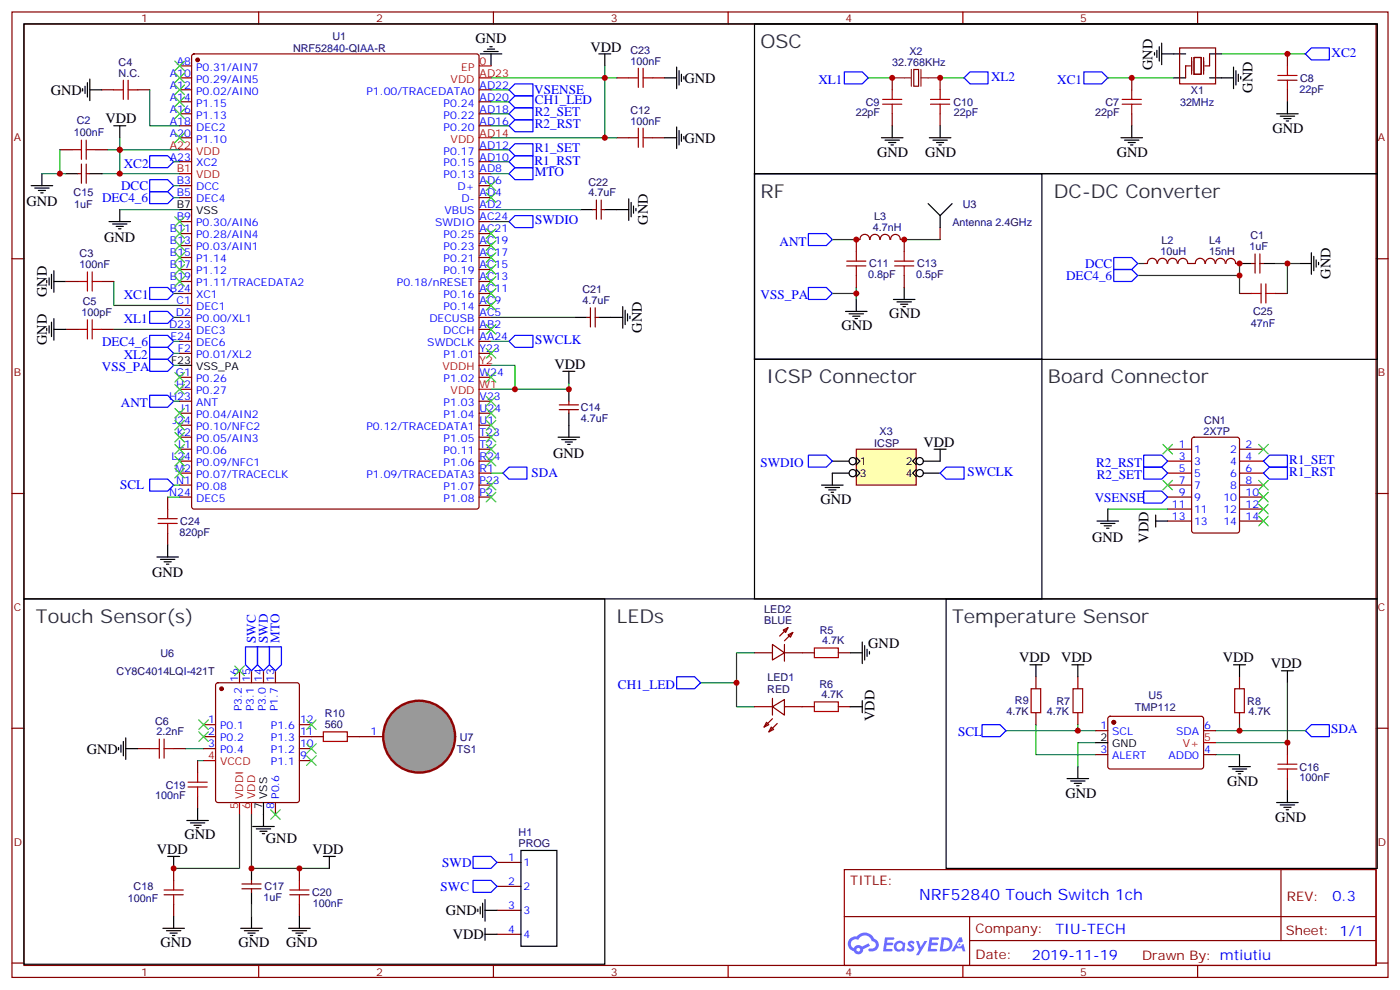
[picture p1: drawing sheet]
<svg xmlns="http://www.w3.org/2000/svg" width="412mm" height="292mm" viewBox="0 0 412 292" stroke-linecap="round" stroke-linejoin="round" font-family="sans-serif">
<defs><g id="words">
<g font-size="5.6" fill="#333">
<text x="224" y="14.1">OSC</text>
<text x="224" y="58.2">RF</text>
<text x="310.4" y="58.2">DC-DC Converter</text>
<text x="225.8" y="112.9">ICSP Connector</text>
<text x="308.7" y="112.9">Board Connector</text>
<text x="10.6" y="183.4">Touch Sensor(s)</text>
<text x="181.7" y="183.4">LEDs</text>
<text x="280.5" y="183.4">Temperature Sensor</text>
</g>
<text font-size="4.6" fill="#00f" x="270.8" y="265.1">NRF52840 Touch Switch 1ch</text>
<g font-size="4.2">
<text x="140.1" y="12.7">GND</text>
<text x="173.9" y="15.2">VDD</text>
<text x="339.5" y="20.6" transform="rotate(-90 339.5 20.6)">GND</text>
<text x="15" y="27.9">GND</text>
<text x="201.6" y="24.4">GND</text>
<text x="368.9" y="27.3" transform="rotate(-90 368.9 27.3)">GND</text>
<text x="31" y="36.3">VDD</text>
<text x="374.9" y="39.1">GND</text>
<text x="201.6" y="42">GND</text>
<text x="258.4" y="46.2">GND</text>
<text x="272.5" y="46.2">GND</text>
<text x="329" y="46.1">GND</text>
<text x="7.8" y="60.8">GND</text>
<text x="30.7" y="71.3">GND</text>
<text x="190.8" y="66.2" transform="rotate(-90 190.8 66.2)">GND</text>
<text x="391.9" y="82.1" transform="rotate(-90 391.9 82.1)">GND</text>
<text x="13.8" y="87.5" transform="rotate(-90 13.8 87.5)">GND</text>
<text x="262" y="93.7">GND</text>
<text x="13.8" y="101.6" transform="rotate(-90 13.8 101.6)">GND</text>
<text x="189" y="97.9" transform="rotate(-90 189 97.9)">GND</text>
<text x="247.9" y="97.3">GND</text>
<text x="163.3" y="108.7">VDD</text>
<text x="272" y="131.5">VDD</text>
<text x="163" y="134.8">GND</text>
<text x="241.7" y="148.4">GND</text>
<text x="321.7" y="159.5">GND</text>
<text x="338.3" y="159.8" transform="rotate(-90 338.3 159.8)">VDD</text>
<text x="44.8" y="170">GND</text>
<text x="255.8" y="190.8">GND</text>
<text x="300.2" y="195.1">VDD</text>
<text x="312.6" y="195.1">VDD</text>
<text x="360.2" y="195.1">VDD</text>
<text x="374.3" y="196.8">VDD</text>
<text x="257.6" y="212.3" transform="rotate(-90 257.6 212.3)">VDD</text>
<text x="25.6" y="221.9">GND</text>
<text x="361.5" y="231.4">GND</text>
<text x="313.8" y="234.9">GND</text>
<text x="375.6" y="242">GND</text>
<text x="46.2" y="251.5">VDD</text>
<text x="54.3" y="247.2">GND</text>
<text x="78.3" y="248.3">GND</text>
<text x="92.1" y="251.5">VDD</text>
<text x="131.3" y="269.5">GND</text>
<text x="47.3" y="279">GND</text>
<text x="70.2" y="279">GND</text>
<text x="84.3" y="279">GND</text>
<text x="133.4" y="276.6">VDD</text>
</g>
<g font-size="4.2" fill="#00f">
<text x="392.5" y="265.4">0.3</text>
<text x="310.9" y="274.9">TIU-TECH</text>
<text x="304" y="282.7">2019-11-19</text>
</g>
<g font-size="3.9" fill="#00f">
<text x="392.3" y="16.7">XC2</text>
<text x="291.9" y="23.8">XL2</text>
<text x="157.4" y="27.6">VSENSE</text>
<text x="241.1" y="24.7">XL1</text>
<text x="311.4" y="24.7">XC1</text>
<text x="157.5" y="34.2">R2_SET</text>
<text x="157.6" y="30.7">CH1_LED</text>
<text x="157.5" y="37.7">R2_RST</text>
<text x="157.5" y="44.9">R1_SET</text>
<text x="36.4" y="49.4">XC2</text>
<text x="157.5" y="48.5">R1_RST</text>
<text x="157.5" y="51.8">MTO</text>
<text x="30.1" y="59.4">DEC4_6</text>
<text x="35.7" y="55.9">DCC</text>
<text x="157.7" y="66.1">SWDIO</text>
<text x="229.6" y="72.3">ANT</text>
<text x="314" y="82.4">DEC4_6</text>
<text x="319.7" y="78.8">DCC</text>
<text x="36.4" y="88.2">XC1</text>
<text x="224.1" y="88.2">VSS_PA</text>
<text x="36.5" y="95.2">XL1</text>
<text x="30.1" y="101.8">DEC4_6</text>
<text x="157.7" y="101.4">SWCLK</text>
<text x="36.5" y="105.8">XL2</text>
<text x="30" y="109.4">VSS_PA</text>
<text x="35.6" y="119.9">ANT</text>
<text x="224" y="137.5">SWDIO</text>
<text x="322.9" y="137.6">R2_RST</text>
<text x="379.8" y="136.5">R1_SET</text>
<text x="156.6" y="140.6">SDA</text>
<text x="285" y="140.2">SWCLK</text>
<text x="323.1" y="141.1">R2_SET</text>
<text x="379.8" y="140.1">R1_RST</text>
<text x="35.4" y="144.1">SCL</text>
<text x="322.5" y="147.7">VSENSE</text>
<text x="75.3" y="189.3" transform="rotate(-90 75.3 189.3)">SWC</text>
<text x="78.8" y="189.3" transform="rotate(-90 78.8 189.3)">SWD</text>
<text x="82.4" y="189.3" transform="rotate(-90 82.4 189.3)">MTO</text>
<text x="182" y="202.8">CH1_LED</text>
<text x="392.1" y="215.9">SDA</text>
<text x="282.2" y="216.8">SCL</text>
<text x="130.3" y="255.2">SWD</text>
<text x="129.8" y="262.3">SWC</text>
</g>
<g font-size="3.9" fill="#800">
<text x="250.5" y="260.7">TITLE:</text>
<text x="379.1" y="265.4">REV:</text>
<text x="287.4" y="274.9">Company:</text>
<text x="378.7" y="275.5">Sheet: 1/1</text>
<text x="287.4" y="282.6">Date:</text>
<text x="336.4" y="282.7">Drawn By: mtiutiu</text>
</g>
<g font-size="3.2" fill="#800">
<text x="41.6" y="6.5">1</text>
<text x="110.8" y="6.5">2</text>
<text x="179.9" y="6.5">3</text>
<text x="249.1" y="6.5">4</text>
<text x="318.2" y="6.5">5</text>
<text x="4.1" y="41.6">A</text>
<text x="405.9" y="41.6">A</text>
<text x="4.1" y="110.8">B</text>
<text x="405.9" y="110.8">B</text>
<text x="4.1" y="179.9">C</text>
<text x="405.9" y="179.9">C</text>
<text x="4.1" y="249.1">D</text>
<text x="405.9" y="249.1">D</text>
<text x="41.6" y="287.3">1</text>
<text x="110.8" y="287.3">2</text>
<text x="179.9" y="287.3">3</text>
<text x="249.1" y="287.3">4</text>
<text x="318.2" y="287.3">5</text>
</g>
<g font-size="3.2" fill="#000080">
<text x="98" y="11.6">U1</text>
<text x="86.3" y="15.3">NRF52840-QIAA-R</text>
<text x="185.7" y="15.8">C23</text>
<text x="267.9" y="16.2">X2</text>
<text x="34.9" y="22.6">N.C.</text>
<text x="34.9" y="19.4">C4</text>
<text x="185.7" y="19.1">100nF</text>
<text x="262.8" y="19.4">32.768KHz</text>
<text x="350.8" y="27.6">X1</text>
<text x="382.8" y="27.3">22pF</text>
<text x="382.9" y="24.1">C8</text>
<text x="185.7" y="33.5">C12</text>
<text x="252.1" y="34.3">22pF</text>
<text x="255.1" y="31.1">C9</text>
<text x="280.9" y="31.1">C10</text>
<text x="281" y="34.3">22pF</text>
<text x="322.6" y="34.3">22pF</text>
<text x="325.6" y="31.1">C7</text>
<text x="347.6" y="31.1">32MHz</text>
<text x="21.7" y="40">100nF</text>
<text x="22.6" y="36.4">C2</text>
<text x="185.7" y="36.7">100nF</text>
<text x="21.7" y="57.6">C15</text>
<text x="173.4" y="57.9">4.7uF</text>
<text x="173.4" y="54.6">C22</text>
<text x="21.8" y="61.2">1uF</text>
<text x="257.5" y="64.8">L3</text>
<text x="283.6" y="61.1">U3</text>
<text x="257.1" y="68">4.7nH</text>
<text x="280.6" y="66.5">Antenna 2.4GHz</text>
<text x="342.2" y="71.8">L2</text>
<text x="356.1" y="71.8">L4</text>
<text x="368.3" y="70.5">C1</text>
<text x="23.4" y="75.8">C3</text>
<text x="341.8" y="75">10uH</text>
<text x="356.2" y="75">15nH</text>
<text x="368.1" y="73.7">1uF</text>
<text x="23.4" y="79">100nF</text>
<text x="255.8" y="82">0.8pF</text>
<text x="256" y="78.7">C11</text>
<text x="269.9" y="82">0.5pF</text>
<text x="270.1" y="78.7">C13</text>
<text x="24.4" y="90">C5</text>
<text x="171.6" y="89.6">4.7uF</text>
<text x="171.6" y="86.4">C21</text>
<text x="24" y="93.1">100pF</text>
<text x="369.2" y="92.8">C25</text>
<text x="368.5" y="96.4">47nF</text>
<text x="171.1" y="124.2">4.7uF</text>
<text x="171.1" y="121.1">C14</text>
<text x="354.7" y="124.8">CN1</text>
<text x="257.5" y="131.8">ICSP</text>
<text x="259.1" y="128.1">X3</text>
<text x="354.5" y="128.2">2X7P</text>
<text x="53.1" y="154.6">C24</text>
<text x="52.9" y="157.8">820pF</text>
<text x="225.1" y="183.8">BLUE</text>
<text x="225.1" y="180.6">LED2</text>
<text x="241.5" y="186.6">R5</text>
<text x="242.2" y="189.8">4.7K</text>
<text x="47.3" y="193.4">U6</text>
<text x="34.3" y="198.7">CY8C4014LQI-421T</text>
<text x="226.1" y="200.6">LED1</text>
<text x="241.4" y="202.5">R6</text>
<text x="226" y="204.1">RED</text>
<text x="241.9" y="205.7">4.7K</text>
<text x="299" y="207.5">R9</text>
<text x="311.2" y="207.6">R7</text>
<text x="334.3" y="209.3">TMP112</text>
<text x="338.3" y="205.8">U5</text>
<text x="367.4" y="207.6">R8</text>
<text x="45.7" y="213.4">C6</text>
<text x="95.7" y="214.5">560</text>
<text x="95.7" y="211.3">R10</text>
<text x="296.5" y="210.7">4.7K</text>
<text x="308.3" y="210.7">4.7K</text>
<text x="367.8" y="210.7">4.7K</text>
<text x="46.1" y="216.6">2.2nF</text>
<text x="134.6" y="221.6">TS1</text>
<text x="135.4" y="218.1">U7</text>
<text x="382.8" y="227">C16</text>
<text x="48.9" y="232.2">C19</text>
<text x="382.8" y="230.1">100nF</text>
<text x="45.7" y="235.4">100nF</text>
<text x="152.8" y="249.3">PROG</text>
<text x="152.8" y="246.2">H1</text>
<text x="39.4" y="262.2">C18</text>
<text x="77.9" y="262.2">C17</text>
<text x="91.9" y="264">C20</text>
<text x="37.6" y="265.7">100nF</text>
<text x="77.6" y="265.4">1uF</text>
<text x="92.1" y="267.1">100nF</text>
</g>
<g font-size="3.2" fill="#00f">
<text x="50.1" y="22.6">A10</text>
<text x="52.1" y="19.1">A8</text>
<text x="57.7" y="20.8">P0.31/AIN7</text>
<text x="50.1" y="26.1">A12</text>
<text x="50.1" y="29.6">A14</text>
<text x="57.7" y="24.3">P0.29/AIN5</text>
<text x="57.7" y="27.9">P0.02/AIN0</text>
<text x="107.9" y="27.9">P1.00/TRACEDATA0</text>
<text x="141.3" y="29.6">AD20</text>
<text x="141.3" y="26.1">AD22</text>
<text x="50.1" y="33.2">A16</text>
<text x="57.7" y="31.4">P1.15</text>
<text x="57.7" y="34.9">P1.13</text>
<text x="130.7" y="34.9">P0.22</text>
<text x="130.7" y="31.4">P0.24</text>
<text x="141.3" y="33.2">AD18</text>
<text x="50.1" y="36.7">A18</text>
<text x="50.1" y="40.2">A20</text>
<text x="57.7" y="38.5">DEC2</text>
<text x="57.7" y="42">P1.10</text>
<text x="130.7" y="38.5">P0.20</text>
<text x="141.3" y="36.7">AD16</text>
<text x="50.1" y="47.3">A23</text>
<text x="130.7" y="45.5">P0.17</text>
<text x="141.3" y="47.3">AD10</text>
<text x="141.3" y="43.7">AD12</text>
<text x="57.7" y="49">XC2</text>
<text x="130.7" y="52.6">P0.13</text>
<text x="130.7" y="49">P0.15</text>
<text x="141.3" y="50.8">AD8</text>
<text x="52.1" y="54.3">B3</text>
<text x="52.1" y="57.9">B5</text>
<text x="57.7" y="56.1">DCC</text>
<text x="57.7" y="59.6">DEC4</text>
<text x="134.8" y="56.1">D+</text>
<text x="135.9" y="59.6">D-</text>
<text x="141.3" y="57.9">AD4</text>
<text x="141.3" y="54.3">AD6</text>
<text x="52.1" y="64.9">B9</text>
<text x="131" y="63.1">VBUS</text>
<text x="141.3" y="64.9">AC24</text>
<text x="141.3" y="61.4">AD2</text>
<text x="50.1" y="68.4">B11</text>
<text x="50.1" y="72">B13</text>
<text x="57.7" y="66.7">P0.30/AIN6</text>
<text x="57.7" y="70.2">P0.28/AIN4</text>
<text x="128.2" y="66.7">SWDIO</text>
<text x="130.7" y="70.2">P0.25</text>
<text x="141.3" y="72">AC19</text>
<text x="141.3" y="68.4">AC21</text>
<text x="50.1" y="75.5">B15</text>
<text x="57.7" y="73.7">P0.03/AIN1</text>
<text x="57.7" y="77.3">P1.14</text>
<text x="130.7" y="77.3">P0.21</text>
<text x="130.7" y="73.7">P0.23</text>
<text x="141.3" y="75.5">AC17</text>
<text x="50.1" y="79">B17</text>
<text x="50.1" y="82.6">B19</text>
<text x="57.7" y="80.8">P1.12</text>
<text x="130.7" y="80.8">P0.19</text>
<text x="141.3" y="82.6">AC13</text>
<text x="141.3" y="79">AC15</text>
<text x="50.1" y="86.1">B24</text>
<text x="52" y="89.6">C1</text>
<text x="57.7" y="84.3">P1.11/TRACEDATA2</text>
<text x="57.7" y="87.8">XC1</text>
<text x="116.9" y="84.3">P0.18/nRESET</text>
<text x="130.7" y="87.8">P0.16</text>
<text x="141.3" y="89.6">AC9</text>
<text x="141.3" y="86.1">AC11</text>
<text x="51.8" y="93.1">D2</text>
<text x="57.7" y="91.4">DEC1</text>
<text x="57.7" y="94.9">P0.00/XL1</text>
<text x="126.5" y="94.9">DECUSB</text>
<text x="130.7" y="91.4">P0.14</text>
<text x="141.3" y="93.1">AC5</text>
<text x="49.8" y="96.7">D23</text>
<text x="50.2" y="100.2">E24</text>
<text x="57.7" y="98.4">DEC3</text>
<text x="57.7" y="102">DEC6</text>
<text x="125.9" y="102">SWDCLK</text>
<text x="130.5" y="98.4">DCCH</text>
<text x="141.3" y="100.2">AA24</text>
<text x="141.3" y="96.7">AB2</text>
<text x="52.4" y="103.7">F2</text>
<text x="57.7" y="105.5">P0.01/XL2</text>
<text x="130.7" y="105.5">P1.01</text>
<text x="141.3" y="103.7">Y23</text>
<text x="51.8" y="110.8">G1</text>
<text x="57.7" y="112.5">P0.26</text>
<text x="130.7" y="112.5">P1.02</text>
<text x="141.3" y="110.8">W24</text>
<text x="49.9" y="117.8">H23</text>
<text x="51.9" y="114.3">H2</text>
<text x="57.7" y="116.1">P0.27</text>
<text x="57.7" y="119.6">ANT</text>
<text x="130.7" y="119.6">P1.03</text>
<text x="141.3" y="117.8">V23</text>
<text x="50.8" y="124.9">J24</text>
<text x="52.8" y="121.4">J1</text>
<text x="57.7" y="123.1">P0.04/AIN2</text>
<text x="130.7" y="123.1">P1.04</text>
<text x="141.3" y="124.9">U1</text>
<text x="141.3" y="121.4">U24</text>
<text x="52.1" y="128.4">K2</text>
<text x="52.5" y="131.9">L1</text>
<text x="57.7" y="126.6">P0.10/NFC2</text>
<text x="57.7" y="130.2">P0.05/AIN3</text>
<text x="107.9" y="126.6">P0.12/TRACEDATA1</text>
<text x="130.7" y="130.2">P1.05</text>
<text x="141.3" y="131.9">T2</text>
<text x="141.3" y="128.4">T23</text>
<text x="347.2" y="131.9">1</text>
<text x="366.9" y="131.9">2</text>
<text x="50.5" y="135.5">L24</text>
<text x="57.7" y="133.7">P0.06</text>
<text x="57.7" y="137.2">P0.09/NFC1</text>
<text x="130.7" y="137.2">P1.06</text>
<text x="130.7" y="133.7">P0.11</text>
<text x="141.3" y="135.5">R24</text>
<text x="347.2" y="135.5">3</text>
<text x="351.7" y="133.3">1</text>
<text x="351.7" y="136.9">3</text>
<text x="362.4" y="133.3">2</text>
<text x="362.4" y="136.9">4</text>
<text x="366.9" y="135.5">4</text>
<text x="51.6" y="139">M2</text>
<text x="51.9" y="142.5">N1</text>
<text x="57.7" y="140.8">P0.07/TRACECLK</text>
<text x="107.9" y="140.8">P1.09/TRACEDATA3</text>
<text x="141.3" y="142.5">P23</text>
<text x="141.3" y="139">R1</text>
<text x="347.2" y="139">5</text>
<text x="347.2" y="142.5">7</text>
<text x="351.7" y="140.4">5</text>
<text x="351.7" y="143.9">7</text>
<text x="362.4" y="140.4">6</text>
<text x="362.4" y="143.9">8</text>
<text x="366.9" y="139">6</text>
<text x="366.9" y="142.5">8</text>
<text x="49.9" y="146.1">N24</text>
<text x="57.7" y="144.3">P0.08</text>
<text x="57.7" y="147.8">DEC5</text>
<text x="130.7" y="147.8">P1.08</text>
<text x="130.7" y="144.3">P1.07</text>
<text x="141.3" y="146.1">P2</text>
<text x="345.2" y="149.6">11</text>
<text x="347.2" y="146.1">9</text>
<text x="351.7" y="147.5">9</text>
<text x="360.4" y="147.5">10</text>
<text x="366.9" y="146.1">10</text>
<text x="366.9" y="149.6">12</text>
<text x="345.2" y="153.1">13</text>
<text x="351.7" y="151">11</text>
<text x="351.7" y="154.5">13</text>
<text x="360.4" y="151">12</text>
<text x="360.4" y="154.5">14</text>
<text x="366.9" y="153.1">14</text>
<text x="70.2" y="200.9" transform="rotate(-90 70.2 200.9)">16</text>
<text x="73.7" y="200.9" transform="rotate(-90 73.7 200.9)">15</text>
<text x="77.3" y="200.9" transform="rotate(-90 77.3 200.9)">14</text>
<text x="80.8" y="200.9" transform="rotate(-90 80.8 200.9)">13</text>
<text x="71.3" y="209.5" transform="rotate(-90 71.3 209.5)">P3.2</text>
<text x="74.8" y="209.5" transform="rotate(-90 74.8 209.5)">P3.1</text>
<text x="78.3" y="209.5" transform="rotate(-90 78.3 209.5)">P3.0</text>
<text x="81.8" y="209.5" transform="rotate(-90 81.8 209.5)">P1.7</text>
<text x="61.3" y="213.1">1</text>
<text x="64.8" y="214.8">P0.1</text>
<text x="79.8" y="214.8">P1.6</text>
<text x="88.4" y="213.1">12</text>
<text x="324.1" y="214.8">1</text>
<text x="354.7" y="214.8">6</text>
<text x="61.3" y="216.6">2</text>
<text x="61.3" y="220.1">3</text>
<text x="64.8" y="218.4">P0.2</text>
<text x="64.8" y="221.9">P0.4</text>
<text x="79.8" y="221.9">P1.2</text>
<text x="79.8" y="218.4">P1.3</text>
<text x="88.4" y="220.1">10</text>
<text x="88.4" y="216.6">11</text>
<text x="109.1" y="216.6">1</text>
<text x="324.1" y="221.9">3</text>
<text x="327.6" y="216.6">SCL</text>
<text x="346.5" y="216.6">SDA</text>
<text x="354.7" y="221.9">4</text>
<text x="79.8" y="225.4">P1.1</text>
<text x="88.4" y="223.7">9</text>
<text x="327.6" y="223.7">ALERT</text>
<text x="344.2" y="223.7">ADD0</text>
<text x="80.8" y="238.2" transform="rotate(-90 80.8 238.2)">8</text>
<text x="82.2" y="235.3" transform="rotate(-90 82.2 235.3)">P0.6</text>
<text x="149.7" y="253.6">1</text>
<text x="154.2" y="255.1">1</text>
<text x="149.7" y="260.7">2</text>
<text x="154.2" y="262.1">2</text>
<text x="149.7" y="267.8">3</text>
<text x="154.2" y="269.2">3</text>
<text x="149.7" y="274.8">4</text>
<text x="154.2" y="276.2">4</text>
</g>
<g font-size="3.2" fill="#f00">
<text x="135.9" y="20.8">EP</text>
<text x="141.3" y="22.6">AD23</text>
<text x="141.3" y="19.1">0</text>
<text x="132.7" y="24.3">VDD</text>
<text x="132.7" y="42">VDD</text>
<text x="141.3" y="40.2">AD14</text>
<text x="50.1" y="43.7">A22</text>
<text x="57.7" y="45.5">VDD</text>
<text x="52.1" y="50.8">B1</text>
<text x="57.7" y="52.6">VDD</text>
<text x="141.3" y="107.2">Y2</text>
<text x="130.4" y="109">VDDH</text>
<text x="132.7" y="116.1">VDD</text>
<text x="141.3" y="114.3">W1</text>
<text x="348.5" y="220.1">V+</text>
<text x="354.7" y="218.4">5</text>
<text x="61.3" y="223.7">4</text>
<text x="64.8" y="225.4">VCCD</text>
<text x="70.2" y="238.2" transform="rotate(-90 70.2 238.2)">5</text>
<text x="71.6" y="235.3" transform="rotate(-90 71.6 235.3)">VDDI</text>
<text x="73.7" y="238.2" transform="rotate(-90 73.7 238.2)">6</text>
<text x="75.1" y="235.3" transform="rotate(-90 75.1 235.3)">VDD</text>
</g>
<g font-size="3.2">
<text x="52.1" y="61.4">B7</text>
<text x="57.7" y="63.1">VSS</text>
<text x="50.4" y="107.2">F23</text>
<text x="57.7" y="109">VSS_PA</text>
<text x="253.3" y="136.9">1</text>
<text x="266.8" y="136.9">2</text>
<text x="253.3" y="140.4">3</text>
<text x="266.8" y="140.4">4</text>
<text x="324.1" y="218.4">2</text>
<text x="327.6" y="220.1">GND</text>
<text x="77.3" y="238.2" transform="rotate(-90 77.3 238.2)">7</text>
<text x="78.7" y="235.3" transform="rotate(-90 78.7 235.3)">VSS</text>
</g>
</g></defs>
<g fill="none" stroke="#870000" stroke-width=".35">
<path d="M3.5 3.5h405.4v284.4h-405.4zM7.1 7.1h398.2v277.2h-398.2zM76.2 3.5v3.6M145.3 3.5v3.6M214.5 3.5v3.6M283.6 3.5v3.6M352.8 3.5v3.6M3.5 76.2h3.6M405.3 76.2h3.6M3.5 145.3h3.6M405.3 145.3h3.6M3.5 214.5h3.6"/>
<path d="M405.3 214.5h3.6M248.7 256.1h156.6v28.2h-156.6zM377.3 256.1v20.9M248.7 270h156.5M285.6 277h119.6M285.6 270v14.1M3.5 283.6h3.6M76.2 284.3v3.6M145.3 284.3v3.6M214.5 284.3v3.6M283.6 284.3v3.6M352.8 284.3v3.6"/>
<path d="M405.3 283.6h3.6"/>
</g>
<g fill="#5487ff">
<path d="M267.7 277.3a1.22 1.22 0 0 1 1.7 .3l-.4 .5a.47 .47 0 0 0-.3-.4 .47 .47 0 0 0-.5 .2l.1 .3a1.14 1.14 0 0 1 .8 1.7 1.14 1.14 0 0 1-1.9 0l-.2-.2 .5-.5 .7 .4a.29 .29 0 0 0 .3-.3 .29 .29 0 0 0-.2-.3 1.04 1.04 0 0 1-.6-1.7z"/>
<path d="M260.7 276h2.4l.3 .2-.2 .5-1.8 .1-.1 .8h1.5l.3 .4-.3 .4h-1.6l-.2 1.1h1.7l.2 .3-.2 .3-2.6 .1z"/>
<path d="M273.8 276h2.4l.3 .2-.1 .5-1.8 .1-.2 .8h1.6l.3 .4-.4 .4h-1.6l-.1 1.1h1.7l.2 .3-.2 .3-2.6 .1z"/>
<path d="M282.6 276.1h.7l.3 1.2-.6 .3a.69 .69 0 0 0-1 .3 .69 .69 0 0 0 .4 1 .69 .69 0 0 0 .9-.7l.5-.2 .6 2.2h-.8l-.2-.9h-1.8l-.5 .9h-.8z"/>
<path d="M269.8 277.1h.8l.6 1.8 1.1-1.8h.9l-2.6 4.2h-.8l.9-1.5z"/>
<path d="M277.4 276.1l-.6 4.1h1.3a2.11 2.11 0 0 0 2.5-2.1 2.11 2.11 0 0 0-2.5-2zM278.1 276.8a1.39 1.39 0 0 1 1.7 1.4 1.39 1.39 0 0 1-1.8 1.3h-.3z"/>
<path d="M263.7 277.7a1.54 1.54 0 0 0-.1 2.1 1.54 1.54 0 0 0 2.2 .2l.6 .2 .3-2.3-.2-.2-.4-.1a1.49 1.49 0 0 0-2.4 .1zM264 278.7a.94 .94 0 0 1 1.8 0 .94 .94 0 0 1-1.8 0z"/>
<path d="M250.4 276.4a2.18 2.18 0 0 0 1.1 3.7 1.44 1.44 0 0 0 1.6 1 1.44 1.44 0 0 0 1.2-1.5l2-1-.5-.8-1.9 1a1.47 1.47 0 0 0-2.4 .4 1.39 1.39 0 0 1-.7-1.9 1.39 1.39 0 0 1 2-.5 2.12 2.12 0 0 1 2.2-1.3 2.12 2.12 0 0 1 1.9 1.7 1.14 1.14 0 0 1 1.1 1.4 1.14 1.14 0 0 1-1.7 .8 .43 .43 0 0 0-.5 .3 .43 .43 0 0 0 .4 .5 1.98 1.98 0 0 0 2.5-1.2 1.98 1.98 0 0 0-1.2-2.5 3.1 3.1 0 0 0-5.3-.7l-.9 .1zM252.3 279.7a.55 .55 0 0 1 1.1 0 .55 .55 0 0 1-1.1 0z"/>
<circle cx="282.6" cy="278.1" r=".26"/>
</g>
<g fill="none" stroke="#870000" stroke-width=".35">
<path d="M347.5 14.1h10.6v10.6h-10.6zM350.7 19.4h-1.5v3.5M351 16.9v5M351.7 16.9h2.1v5h-2.1zM354.5 16.9v5M356.3 15.9v3.5h-1.4M379.2 15.9v3.5M30 26.5h3.5M40.6 26.5h3.5M262.8 22.9v3.6M262.8 33.5v3.5M276.9 22.9v3.6"/>
<path d="M276.9 33.5v3.5M333.4 22.9v3.6M333.4 33.5v3.5M379.2 26.5v3.5M181.7 40.6h3.5M192.3 40.6h3.5M256.1 70.5a1.41 1.41 0 0 0-1.4-1.5 1.41 1.41 0 0 0-1.4 1.5l-1.1 .1M256.3 70.5a1.41 1.41 0 0 1 1.4-1.5 1.41 1.41 0 0 1 1.4 1.5M259.3 70.5a1.41 1.41 0 0 1 1.4-1.5 1.41 1.41 0 0 1 1.4 1.5M262.4 70.5a1.41 1.41 0 0 1 1.4-1.5 1.41 1.41 0 0 1 1.4 1.5M265.3 70.6h1M276.9 67v3.6"/>
<path d="M336.9 77.6h1.1M338 77.6a1.41 1.41 0 0 1 1.4-1.5 1.41 1.41 0 0 1 1.4 1.5M341 77.6a1.41 1.41 0 0 1 1.4-1.5 1.41 1.41 0 0 1 1.4 1.5M344 77.6a1.41 1.41 0 0 1 1.4-1.5 1.41 1.41 0 0 1 1.4 1.5M347 77.6a1.41 1.41 0 0 1 1.4-1.5 1.41 1.41 0 0 1 1.4 1.5M350 77.6h1M368.7 77.6h1M369.7 74.8v5.6M371.1 77.6h1.1M371.1 74.8v5.6M164.7 119.2h5.7M167.6 118.2v1"/>
<path d="M164.7 120.7h5.7M167.6 120.7v1M222.2 192.3h5.3M227.5 189.8l3.6 2.5-3.6 2.1zM230.7 185.6l1.4-.7-.7 1.4zM231.1 192.3h8.8M231.1 189.8v4.9M232.1 187l1.4-.7-.7 1.4zM232.1 184.9l-2.4 2.4M233.5 186.3l-2.4 2.4M246.9 192.3h3.6M236.4 208.1h3.5"/>
<path d="M246.9 208.1h3.6"/>
</g>
<g fill="none" stroke="#a10000" stroke-width=".35">
<path d="M379.2 19.4v2.8M33.5 26.5h2.8M36.3 23.6v5.7M37.7 26.5h2.9M37.7 23.6v5.7M188 37.7v5.7M189.4 37.7v5.7M260 29.3h5.6M260 30.7h5.6M262.8 26.5v2.8M262.8 30.7v2.8M274.1 29.3h5.7"/>
<path d="M274.1 30.7h5.7M276.9 26.5v2.8M276.9 30.7v2.8M330.6 29.3h5.6M330.6 30.7h5.6M333.4 26.5v2.8M333.4 30.7v2.8M376.4 22.2h5.7M376.4 23.6h5.7M379.2 23.6v2.9M185.2 40.6h2.8M189.4 40.6h2.9"/>
<path d="M239.9 190.9h7v2.8h-7zM239.9 206.7h7v2.9h-7z"/>
</g>
<g fill="none" stroke="#000" stroke-width=".35">
<path d="M340.1 15.5v.7M340.8 14.8v2.1M341.5 13.8v4.2M342.2 15.9h7M342.2 12.7v6.4M356.3 15.9h3.5M363.4 19.8v6.3M199.3 37.4v6.3M200 38.5v4.2M200.7 39.5v2.1M262.8 37v3.6M276.9 37v3.6"/>
<path d="M333.4 37v3.6M345.7 22.9h3.5M356.3 22.9h7.1M364.1 20.8v4.2M364.8 21.9v2.1M365.5 22.6v.7M376.1 33.5h6.3M377.1 34.2h4.3M378.2 34.9h2.1M378.9 35.6h.7M379.2 30v3.5M9.2 54.7h6.3"/>
<path d="M10.2 55.4h4.3M11.3 56.1h2.1M12 56.8h.7M12.3 51.2v3.5M195.8 40.6h3.5M201.4 40.2v.7M259.6 40.6h6.4M260.7 41.3h4.2M261.8 42h2.1M262.5 42.7h.7M273.4 60l3.5 3.5M273.8 40.6h6.3"/>
<path d="M274.8 41.3h4.2M275.9 42h2.1M276.6 42.7h.7M280.5 60l-3.6 3.5M330.2 40.6h6.3M331.3 41.3h4.2M332.3 42h2.1M333 42.7h.7M276.9 63.5v3.5M365.1 77.6h3.6M372.2 77.6h3.5M382.8 77.6h3.5"/>
<path d="M386.3 74.4v6.4M387 75.5v4.2M387.7 76.6v2.1M388.4 77.3v.7M249.1 91.7h6.3M250.1 92.4h4.3M251.2 93.1h2.1M251.9 93.8h.7M252.2 88.2v3.5M263.2 88.2h6.3M264.2 88.9h4.3M265.3 89.6h2.1"/>
<path d="M266 90.3h.7M266.3 84.7v3.5M165.8 109.4h3.5M167.6 109.4v3.5M167.6 114.7v3.5M164.4 128.8h6.3M165.5 129.5h4.2M166.5 130.2h2.1M167.2 130.9h.7M167.6 121.7v7.1M250.5 192.3h3.5M254 189.1v6.3"/>
<path d="M254.7 190.1v4.3M255.4 191.2v2.1M256.1 191.9v.7M250.5 208.1h3.5M254 206.4v3.5"/>
</g>
<g fill="none" stroke="#008700" stroke-width=".35">
<path d="M359.8 15.9h24.7M178.2 22.9v17.7M255.8 22.9h7M276.9 22.9h7.1M326.3 22.9h19.4M144.6 40.6h37.1M266.3 70.6h10.6M335.1 77.6h1.8M365.1 77.6v3.5h-30M252.2 84.7v3.5M167.6 112.9v1.8h-15.9M222.2 192.3h-5.2v15.8h5.2"/>
<path d="M206.4 201.1h10.6"/>
</g>
<path d="M384.5 15.9l1.8-1.8h5.3v3.5h-5.3zM248.7 21.2h5.3l1.8 1.7-1.8 1.8h-5.3zM284 22.9l1.8-1.7h5.2v3.5h-5.2zM319.3 21.2h5.3l1.7 1.7-1.7 1.8h-5.3zM199.3 199.3h5.3l1.8 1.8-1.8 1.7h-5.3z" fill="none" stroke="#00f" stroke-width=".35"/>
<path d="M252.2 132.3h17.7v10.6h-17.7z" fill="#ffffb0" stroke="#800000" stroke-width=".35"/>
<g fill="none" stroke="#000" stroke-width=".35">
<path d="M141.5 15.9h6.3M142.5 15.2h4.3M143.6 14.5h2.1M144.3 13.8h.7M144.6 15.9v3.5M245.2 135.8h4.9M250.1 139.3h-4.9v3.6M252.2 134.8l1.1 1-1.1 1.1M252.2 138.3l1.1 1-1.1 1.1M269.9 134.8l-1.1 1 1.1 1.1M269.9 138.3l-1.1 1 1.1 1.1M272 139.3h4.9"/>
<path d="M275.2 132.3h3.5M276.9 132.3v3.5h-4.9M242 142.9h6.4M243.1 143.6h4.2M244.1 144.3h2.1M244.8 145h.7M323.1 153.5h6.4M324.2 154.2h4.2M325.3 154.9h2.1M326 155.6h.7M326.3 149.9v3.6M340.4 153.5h3.6"/>
<path d="M340.4 151.7v3.5M303.4 195.8h3.5M305.2 195.8v3.5M315.7 195.8h3.6M317.5 195.8v3.5M363.4 195.8h3.5M365.1 195.8v3.5M377.5 197.6h3.5M379.2 197.6v3.5M322.8 218.7h3.5M58.2 238.1v3.6M77.6 236.4v7"/>
<path d="M314.3 229.3h6.4M315.4 230h4.2M316.4 230.7h2.2M317.1 231.4h.8M317.5 225.8v3.5M361.9 225.8h6.4M363 226.5h4.2M364.1 227.2h2.1M364.8 227.9h.7M365.1 222.2v3.6M376.1 236.4h6.3M377.1 237.1h4.3"/>
<path d="M378.2 237.8h2.1M378.9 238.5h.7M379.2 232.8v3.6M49.4 252.2h3.5M51.2 252.2v3.6M55 241.7h6.4M56.1 242.4h4.2M57.1 243.1h2.2M57.9 243.8h.7M74.1 255.8v3.5M74.4 243.4h6.4M75.5 244.1h4.2"/>
<path d="M76.6 244.8h2.1M77.3 245.5h.7M95.2 252.2h3.6M97 252.2v3.6M153.5 250.5h10.5v28.2h-10.5zM48 273.4h6.3M49 274.1h4.3M50.1 274.8h2.1M50.8 275.5h.7M51.2 269.9v3.5M70.9 273.4h6.4M72 274.1h4.2"/>
<path d="M73 274.8h2.1M73.7 275.5h.7M74.1 262.8v3.5M74.1 269.9v3.5M85 273.4h6.4M86.1 274.1h4.2M87.1 274.8h2.2M87.8 275.5h.7M88.2 269.9v3.5M140.8 267.8v.7M141.5 267.1v2.1M142.2 266v4.2"/>
<path d="M142.9 275.2h3.5M142.9 264.9v6.4M142.9 273.4v3.5M142.9 268.1h3.5"/>
<circle cx="251.2" cy="135.8" r="1.06"/>
<circle cx="251.2" cy="139.3" r="1.06"/>
<circle cx="270.9" cy="135.8" r="1.06"/>
<circle cx="270.9" cy="139.3" r="1.06"/>
</g>
<g fill="none" stroke="#00f" stroke-width=".35">
<path d="M238.1 134.1h5.3l1.8 1.7-1.8 1.8h-5.3zM278.7 137.6h5.3v3.5h-5.3l-1.8-1.8zM336.9 134.1h5.3l1.8 1.7-1.8 1.8h-5.3zM336.9 137.6h5.3l1.8 1.7-1.8 1.8h-5.3zM372.2 135.8l1.7-1.7h5.3v3.5h-5.3zM373.9 137.6h5.3v3.5h-5.3l-1.7-1.8zM336.9 144.6h5.3l1.8 1.8-1.8 1.8h-5.3zM72.3 190.5h3.5v5.3l-1.7 1.8-1.8-1.8zM75.8 190.5h3.6v5.3l-1.8 1.8-1.8-1.8zM79.4 190.5h3.5v5.3l-1.8 1.8-1.7-1.8zM289.3 213.4h5.3l1.7 1.8-1.7 1.8h-5.3zM384.5 215.2l1.8-1.8h5.3v3.6h-5.3z"/>
<path d="M139.3 252.2h5.3l1.8 1.8-1.8 1.8h-5.3zM139.3 259.3h5.3l1.8 1.8-1.8 1.7h-5.3z"/>
</g>
<g fill="none" stroke="#870000" stroke-width=".35">
<path d="M269.2 20.5h1.4v4.9h-1.4zM252.2 70.6v3.5M266.3 70.6v3.5M354.9 77.6a1.41 1.41 0 0 0-1.4-1.5 1.41 1.41 0 0 0-1.4 1.5h-1.1M355.1 77.6a1.41 1.41 0 0 1 1.4-1.5 1.41 1.41 0 0 1 1.4 1.5M358.1 77.6a1.41 1.41 0 0 1 1.4-1.5 1.41 1.41 0 0 1 1.4 1.5M361.1 77.6a1.41 1.41 0 0 1 1.4-1.5 1.41 1.41 0 0 1 1.5 1.5M364.1 77.6h1M252.2 81.1v3.6M266.3 81.1v3.6M344 132.3h7M344 135.8h7"/>
<path d="M344 139.3h7M351.2 129l.5-.2h12.7l.7 .4v27.1l-.4 .6-13 .1-.6-.5-.1-27zM365.1 132.3h7.1M365.1 135.8h7.1M365.1 139.3h7.1M344 142.9h7M344 146.4h7M344 149.9h7M344 153.5h7M365.1 142.9h7.1M365.1 146.4h7.1M365.1 149.9h7.1"/>
<path d="M365.1 153.5h7.1M70.6 197.6v3.5M74.1 197.6v3.5M77.6 197.6v3.5M81.1 197.6v3.5M305.2 199.3v3.5M317.5 199.3v3.5M365.1 199.3v3.5M60 213.4h3.5M60 217h3.5M63.7 201.3l.5-.2h23.3l.5 .2 .2 .5v33.9l-.2 .5-.5 .2h-23.3l-.5-.3-.2-.4v-33.9zM88.2 213.4h3.5"/>
<path d="M88.2 217h7M102.3 217h3.5M222.2 208.1h5.3M225.8 212.7l.7 .7-1.4 .7zM227.2 214.1l.7 .7-1.4 .7zM227.5 208.1l3.6-2.1v4.6zM227.5 211.7l-2.4 2.4M227.5 205.7v4.9M229 213.1l-2.5 2.4M231.1 208.1h5.3M305.2 209.9v3.5M317.5 209.9v3.5"/>
<path d="M322.8 215.2h3.5M326.6 211.2l.4-.2h27.1l.4 .7v14.4l-.7 .4-27-.1-.5-.6v-14.1zM354.5 215.2h3.6M365.1 209.9v3.5M379.2 218.7v3.5M58.2 224v3.5M58.2 234.6v3.5M60 220.5h3.5M81.1 236.4v3.5M88.2 220.5h3.5M88.2 224h3.5M322.8 222.2h3.5"/>
<path d="M354.5 222.2h3.6M379.2 229.3v3.5M51.2 255.8v3.5M74.1 259.3v1.1M88.2 255.8v3.5M146.4 254h7.1M51.2 266.3v3.6M71.3 261.8h5.6M71.3 260.4h5.6M74.1 261.8v1M88.2 266.3v3.6M146.4 261.1h7.1"/>
<path d="M146.4 268.1h7.1M146.4 275.2h7.1"/>
</g>
<g fill="none" stroke="#a10000" stroke-width=".35">
<path d="M249.4 76.9h5.7M249.4 78.3h5.7M252.2 74.1v2.8M252.2 78.3v2.8M263.5 76.9h5.7M263.5 78.3h5.7M266.3 74.1v2.8M266.3 78.3v2.8M95.2 215.5h7.1v2.9h-7.1zM303.7 202.8h2.9v7.1h-2.9zM316.1 202.8h2.8v7.1h-2.8zM363.7 202.8h2.8v7.1h-2.8z"/>
<path d="M55.4 231.8h5.6M55.4 230.4h5.6M58.2 227.5v2.9M58.2 231.8v2.8M376.4 225.1h5.7M376.4 226.5h5.7M379.2 222.2v2.9M379.2 226.5v2.8M51.2 259.3v2.8M88.2 259.3v2.8M48.3 263.5h5.7M48.3 262.1h5.7"/>
<path d="M51.2 263.5v2.8M85.4 263.5h5.6M85.4 262.1h5.6M88.2 263.5v2.8"/>
</g>
<path d="M262.8 22.9h5.7M268.5 20.5v4.9M271.3 22.9h5.6M271.3 20.5v4.9" fill="none" stroke="#8c2424" stroke-width=".35"/>
<g fill="none" stroke="#008700" stroke-width=".35">
<path d="M326.3 149.9h17.7M296.3 215.2h26.5M305.2 213.4v8.8h17.6M317.5 213.4v1.8M322.8 218.7h-5.3v7.1M358.1 215.2h7M365.1 213.4v1.8h19.4M379.2 201.1v17.6h-21.1M58.2 224h1.8M70.6 239.9v15.9h-19.4M74.1 239.9v15.9h22.9M358.1 222.2h7"/>
<path d="M74.1 266.3v3.6"/>
</g>
<g fill="none" stroke="#3c3" stroke-width=".35">
<path d="M342.5 130.9l2.9 2.8M345.4 130.9l-2.9 2.8M370.8 130.9l2.8 2.8M373.6 130.9l-2.8 2.8M342.5 141.5l2.9 2.8M345.4 141.5l-2.9 2.8M370.8 141.5l2.8 2.8M370.8 152l2.8 2.9M370.8 145l2.8 2.8M370.8 148.5l2.8 2.8M373.6 141.5l-2.8 2.8M373.6 152l-2.8 2.9"/>
<path d="M373.6 145l-2.8 2.8M373.6 148.5l-2.8 2.8M69.1 196.1l2.9 2.9M72 196.1l-2.9 2.9M58.6 215.5l2.8 2.9M58.6 212l2.8 2.8M61.4 215.5l-2.8 2.9M61.4 212l-2.8 2.8M90.3 219.1l2.8 2.8M93.1 219.1l-2.8 2.8M79.7 238.5l2.8 2.8M82.5 238.5l-2.8 2.8"/>
<path d="M90.3 222.6l2.8 2.8M93.1 222.6l-2.8 2.8"/>
</g>
<g fill="#870000" stroke="#870000" stroke-width=".35">
<circle cx="328.1" cy="212.7" r=".53"/>
<circle cx="65.3" cy="202.8" r=".53"/>
</g>
<path d="M354.5 218.7h3.6M60 224h3.5M70.6 236.4v3.5M74.1 236.4v3.5" fill="none" stroke="#f00" stroke-width=".35"/>
<circle cx="123.5" cy="217" r="10.6" fill="#999" stroke="#900" stroke-width=".71"/>
<g fill="none" stroke="#870000" stroke-width=".35">
<path d="M52.9 19.4h3.5M56.7 16.1l.4-.2h83.3l.7 .4v132.9l-.5 .7h-83.5l-.6-.4-.1-132.9zM52.9 22.9h3.5M52.9 26.5h3.5M52.9 30h3.5M52.9 33.5h3.5M52.9 37h3.5M141.1 26.5h3.5M141.1 30h3.5M141.1 33.5h3.5M141.1 37h3.5M181.7 22.9h3.5"/>
<path d="M192.3 22.9h3.5M17.6 44.1h3.6M22.9 51.2h1.1M24 48.3v5.7M25.4 51.2h1.1M25.4 48.3v5.7M28.2 44.1h3.5M52.9 40.6h3.5M52.9 47.6h3.5M52.9 54.7h3.5M52.9 58.2h3.5M141.1 47.6h3.5"/>
<path d="M141.1 54.7h3.5M141.1 58.2h3.5M141.1 51.2h3.5M141.1 44.1h3.5M175.7 58.9v5.7M177.1 58.9v5.7M52.9 65.3h3.5M52.9 68.8h3.5M52.9 72.3h3.5M52.9 75.8h3.5M52.9 79.4h3.5M141.1 65.3h3.5"/>
<path d="M141.1 68.8h3.5M141.1 72.3h3.5M141.1 75.8h3.5M141.1 79.4h3.5M141.1 61.7h3.5M174.6 61.7h1.1M177.1 61.7h1.1M19.4 82.9h3.5M19.4 97h3.5M30 82.9h3.5M30 97h3.5M52.9 82.9h3.5"/>
<path d="M52.9 86.4h3.5M52.9 90h3.5M52.9 93.5h3.5M52.9 97h3.5M141.1 82.9h3.5M141.1 86.4h3.5M141.1 90h3.5M141.1 93.5h3.5M141.1 97h3.5M172.9 93.5h1M173.9 90.7v5.6M175.3 93.5h1.1"/>
<path d="M175.3 90.7v5.6M365.1 86.4h3.6M375.7 86.4h3.5M52.9 100.5h3.5M52.9 104.1h3.5M52.9 111.1h3.5M52.9 114.7h3.5M52.9 118.2h3.5M141.1 100.5h3.5M141.1 104.1h3.5M141.1 111.1h3.5M141.1 118.2h3.5"/>
<path d="M52.9 121.7h3.5M52.9 125.2h3.5M52.9 128.8h3.5M52.9 132.3h3.5M52.9 135.8h3.5M52.9 139.3h3.5M141.1 121.7h3.5M141.1 125.2h3.5M141.1 128.8h3.5M141.1 132.3h3.5M141.1 135.8h3.5M141.1 139.3h3.5"/>
<path d="M49.4 146.4v3.5M49.4 157v3.5M52.9 142.9h3.5M52.9 146.4h3.5M141.1 142.9h3.5M141.1 146.4h3.5M105.8 217h7.1M40.6 220.5h3.5M51.2 220.5h3.5"/>
</g>
<g fill="none" stroke="#3c3" stroke-width=".35">
<path d="M51.5 18l2.8 2.8M54.3 18l-2.8 2.8M51.5 21.5l2.8 2.8M51.5 25l2.8 2.9M51.5 28.6l2.8 2.8M51.5 32.1l2.8 2.8M51.5 39.2l2.8 2.8M54.3 21.5l-2.8 2.8M54.3 25l-2.8 2.9M54.3 28.6l-2.8 2.8M54.3 32.1l-2.8 2.8M54.3 39.2l-2.8 2.8"/>
<path d="M143.2 53.3l2.8 2.8M143.2 56.8l2.8 2.8M146 53.3l-2.8 2.8M146 56.8l-2.8 2.8M51.5 63.9l2.8 2.8M51.5 67.4l2.8 2.8M51.5 70.9l2.8 2.8M51.5 74.4l2.8 2.9M51.5 78l2.8 2.8M54.3 63.9l-2.8 2.8M54.3 67.4l-2.8 2.8M54.3 70.9l-2.8 2.8"/>
<path d="M54.3 74.4l-2.8 2.9M54.3 78l-2.8 2.8M143.2 78l2.8 2.8M143.2 74.4l2.8 2.9M143.2 70.9l2.8 2.8M143.2 67.4l2.8 2.8M146 78l-2.8 2.8M146 74.4l-2.8 2.9M146 70.9l-2.8 2.8M146 67.4l-2.8 2.8M51.5 81.5l2.8 2.8M54.3 81.5l-2.8 2.8"/>
<path d="M143.2 95.6l2.8 2.8M143.2 81.5l2.8 2.8M143.2 85l2.8 2.8M143.2 88.5l2.8 2.9M146 95.6l-2.8 2.8M146 81.5l-2.8 2.8M146 85l-2.8 2.8M146 88.5l-2.8 2.9M51.5 109.7l2.8 2.8M51.5 113.2l2.8 2.9M54.3 109.7l-2.8 2.8M54.3 113.2l-2.8 2.9"/>
<path d="M143.2 116.8l2.8 2.8M143.2 102.7l2.8 2.8M143.2 109.7l2.8 2.8M146 116.8l-2.8 2.8M146 102.7l-2.8 2.8M146 109.7l-2.8 2.8M51.5 130.9l2.8 2.8M51.5 127.4l2.8 2.8M51.5 120.3l2.8 2.8M51.5 137.9l2.8 2.9M51.5 134.4l2.8 2.8M51.5 123.8l2.8 2.8"/>
<path d="M54.3 130.9l-2.8 2.8M54.3 127.4l-2.8 2.8M54.3 120.3l-2.8 2.8M54.3 137.9l-2.8 2.9M54.3 134.4l-2.8 2.8M54.3 123.8l-2.8 2.8M143.2 134.4l2.8 2.8M143.2 130.9l2.8 2.8M143.2 127.4l2.8 2.8M143.2 120.3l2.8 2.8M143.2 123.8l2.8 2.8M146 134.4l-2.8 2.8"/>
<path d="M146 130.9l-2.8 2.8M146 127.4l-2.8 2.8M146 120.3l-2.8 2.8M146 123.8l-2.8 2.8M143.2 145l2.8 2.8M143.2 141.5l2.8 2.8M146 145l-2.8 2.8M146 141.5l-2.8 2.8M90.3 212l2.8 2.8M93.1 212l-2.8 2.8"/>
</g>
<g fill="none" stroke="#a10000" stroke-width=".35">
<path d="M185.2 22.9h2.8M188 20.1v5.7M189.4 20.1v5.7M189.4 22.9h2.9M21.2 44.1h2.8M24 41.3v5.6M25.4 44.1h2.8M25.4 41.3v5.6M22.9 97h2.9M22.9 82.9h2.9M25.8 80.1v5.6M25.8 94.2v5.6"/>
<path d="M27.2 80.1v5.6M27.2 94.2v5.6M27.2 97h2.8M27.2 82.9h2.8M368.7 86.4h2.8M371.5 83.6v5.7M372.9 86.4h2.8M372.9 83.6v5.7M46.6 154.2h5.6M46.6 152.8h5.6M49.4 149.9v2.9M49.4 154.2v2.8"/>
<path d="M46.9 217.7v5.6M48.3 217.7v5.6M44.1 220.5h2.8M48.3 220.5h2.9"/>
</g>
<g fill="none" stroke="#008700" stroke-width=".35">
<path d="M178.2 19.4v3.5M44.1 26.5v10.5h8.8M144.6 22.9h37.1M144.6 37h5.3M144.6 33.5h5.3M144.6 30h5.3M144.6 26.5h5.3M12.3 51.2h7.1M17.6 44.1v7.1M30 51.2h22.9M31.7 44.1h21.2M35.3 40.6v10.6"/>
<path d="M51.2 47.6h1.7M51.2 58.2h1.7M51.2 54.7h1.7M144.6 47.6h5.3M144.6 51.2h5.3M144.6 44.1h5.3M35.3 61.7h17.6M144.6 65.3h5.3M144.6 61.7h26.5M245.2 70.6h7M375.7 77.6h7.1M379.2 77.6v8.8"/>
<path d="M33.5 82.9v7.1h19.4M33.5 97h19.4M51.2 93.5h1.7M51.2 86.4h1.7M144.6 93.5h24.7M245.2 86.4h7M365.1 81.1v5.3M51.2 104.1h1.7M51.2 100.5h1.7M51.2 107.6h1.7M51.2 118.2h1.7M144.6 107.6h7.1v7.1h-7.1"/>
<path d="M144.6 100.5h5.3M144.6 139.3h3.6M49.4 146.4h3.5M51.2 142.9h1.7M54.7 220.5h5.3"/>
</g>
<g fill="none" stroke="#000" stroke-width=".35">
<path d="M7.1 7.1h398.6v169.3h-398.6zM176.4 15.9h3.5M178.2 15.9v3.5M199.3 19.8v6.3M222.2 7.1h183.5v44.1h-183.5zM24.3 26.1v.7M25 25.4v2.1M25.8 24.3v4.3M26.5 26.5h3.5M26.5 23.3v6.3M33.5 37h3.5M35.3 37v3.6"/>
<path d="M195.8 22.9h3.5M200 20.8v4.2M200.7 21.9v2.1M201.4 22.6v.7M19.4 51.2h3.5M26.5 51.2h3.5M185.2 58.6v6.3M185.9 59.6v4.3M222.2 51.2h183.5v54.6h-183.5zM222.2 51.2h84.7v54.6h-84.7zM15.9 79.7v6.4M32.1 65.3h6.4"/>
<path d="M33.2 66h4.2M34.2 66.7h2.1M34.9 67.4h.7M35.3 61.7v3.6M52.9 61.7h3.5M171.1 61.7h3.5M178.2 61.7h7M186.6 60.7v2.1M187.3 61.4v.7M13.8 82.6v.7M13.8 96.7v.7M14.5 81.8v2.2"/>
<path d="M14.5 96v2.1M15.2 80.8v4.2M15.2 94.9v4.2M15.9 97h3.5M15.9 93.8v6.4M15.9 82.9h3.5M169.3 93.5h3.6M176.4 93.5h7M183.4 90.3v6.4M184.1 91.4v4.2M184.9 92.4v2.1M185.6 93.1v.7"/>
<path d="M52.9 107.6h3.5M222.2 105.8h84.7v70.6h-84.7zM7.1 176.4h171.1v107.6h-171.1zM46.2 164h6.4M47.3 164.7h4.2M48.3 165.5h2.1M49 166.2h.7M49.4 160.5v3.5M278.7 176.4h127v79.4h-127zM35.6 219.4v2.1M36.3 218.4v4.2M37 217.3v6.4"/>
<path d="M34.9 220.1v.7M37 220.5h3.6"/>
</g>
<circle cx="58.2" cy="17.6" r=".53" fill="#870000" stroke="#870000" stroke-width=".35"/>
<path d="M141.1 19.4h3.5M141.1 22.9h3.5M52.9 44.1h3.5M52.9 51.2h3.5M141.1 40.6h3.5M141.1 114.7h3.5M141.1 107.6h3.5" fill="none" stroke="#f00" stroke-width=".35"/>
<g fill="none" stroke="#00f" stroke-width=".35">
<path d="M151.7 35.3h5.3v3.5h-5.3l-1.8-1.8zM151.7 31.8h5.3v3.5h-5.3l-1.8-1.8zM151.7 28.2h5.3v3.6h-5.3l-1.8-1.8zM151.7 24.7h5.3v3.5h-5.3l-1.8-1.7zM44.1 45.9h5.3l1.8 1.7-1.8 1.8h-5.3zM44.1 56.4h5.3l1.8 1.8-1.8 1.8h-5.3zM44.1 52.9h5.3l1.8 1.8-1.8 1.7h-5.3zM149.9 51.2l1.8-1.8h5.3v3.5h-5.3zM149.9 44.1l1.8-1.8h5.3v3.6h-5.3zM151.7 45.9h5.3v3.5h-5.3l-1.8-1.8zM151.7 63.5h5.3v3.5h-5.3l-1.8-1.7zM238.1 68.8h5.3l1.8 1.8-1.8 1.7h-5.3z"/>
<path d="M328.1 79.4h5.3l1.7 1.7-1.7 1.8h-5.3zM328.1 75.8h5.3l1.7 1.8-1.7 1.8h-5.3zM44.1 91.7h5.3l1.8 1.8-1.8 1.7h-5.3zM44.1 84.7h5.3l1.8 1.7-1.8 1.8h-5.3zM44.1 98.8h5.3l1.8 1.7-1.8 1.8h-5.3zM238.1 84.7h5.3l1.8 1.7-1.8 1.8h-5.3zM44.1 102.3h5.3l1.8 1.8-1.8 1.7h-5.3zM44.1 105.8h5.3l1.8 1.8-1.8 1.8h-5.3zM44.1 116.4h5.3l1.8 1.8-1.8 1.7h-5.3zM149.9 100.5l1.8-1.7h5.3v3.5h-5.3zM148.2 139.3l1.7-1.7h5.3v3.5h-5.3zM44.1 141.1h5.3l1.8 1.8-1.8 1.7h-5.3z"/>
</g>
<g fill="#c00">
<circle cx="88.2" cy="255.8" r=".88"/>
<circle cx="276.9" cy="22.9" r=".88"/>
<circle cx="262.8" cy="22.9" r=".88"/>
<circle cx="266.3" cy="70.6" r=".88"/>
<circle cx="217" cy="201.1" r=".88"/>
<circle cx="333.4" cy="22.9" r=".88"/>
<circle cx="178.2" cy="40.6" r=".88"/>
<circle cx="379.2" cy="15.9" r=".88"/>
<circle cx="365.1" cy="77.6" r=".88"/>
<circle cx="379.2" cy="218.7" r=".88"/>
<circle cx="317.5" cy="215.2" r=".88"/>
<circle cx="365.1" cy="215.2" r=".88"/>
<circle cx="74.1" cy="255.8" r=".88"/>
<circle cx="51.2" cy="255.8" r=".88"/>
<circle cx="35.3" cy="44.1" r=".88"/>
<circle cx="35.3" cy="51.2" r=".88"/>
<circle cx="178.2" cy="22.9" r=".88"/>
<circle cx="365.1" cy="81.1" r=".88"/>
<circle cx="379.2" cy="77.6" r=".88"/>
<circle cx="17.6" cy="51.2" r=".88"/>
<circle cx="252.2" cy="70.6" r=".88"/>
<circle cx="252.2" cy="86.4" r=".88"/>
<circle cx="151.7" cy="114.7" r=".88"/>
<circle cx="167.6" cy="114.7" r=".88"/>
</g>
<use href="#words"/>
</svg>
